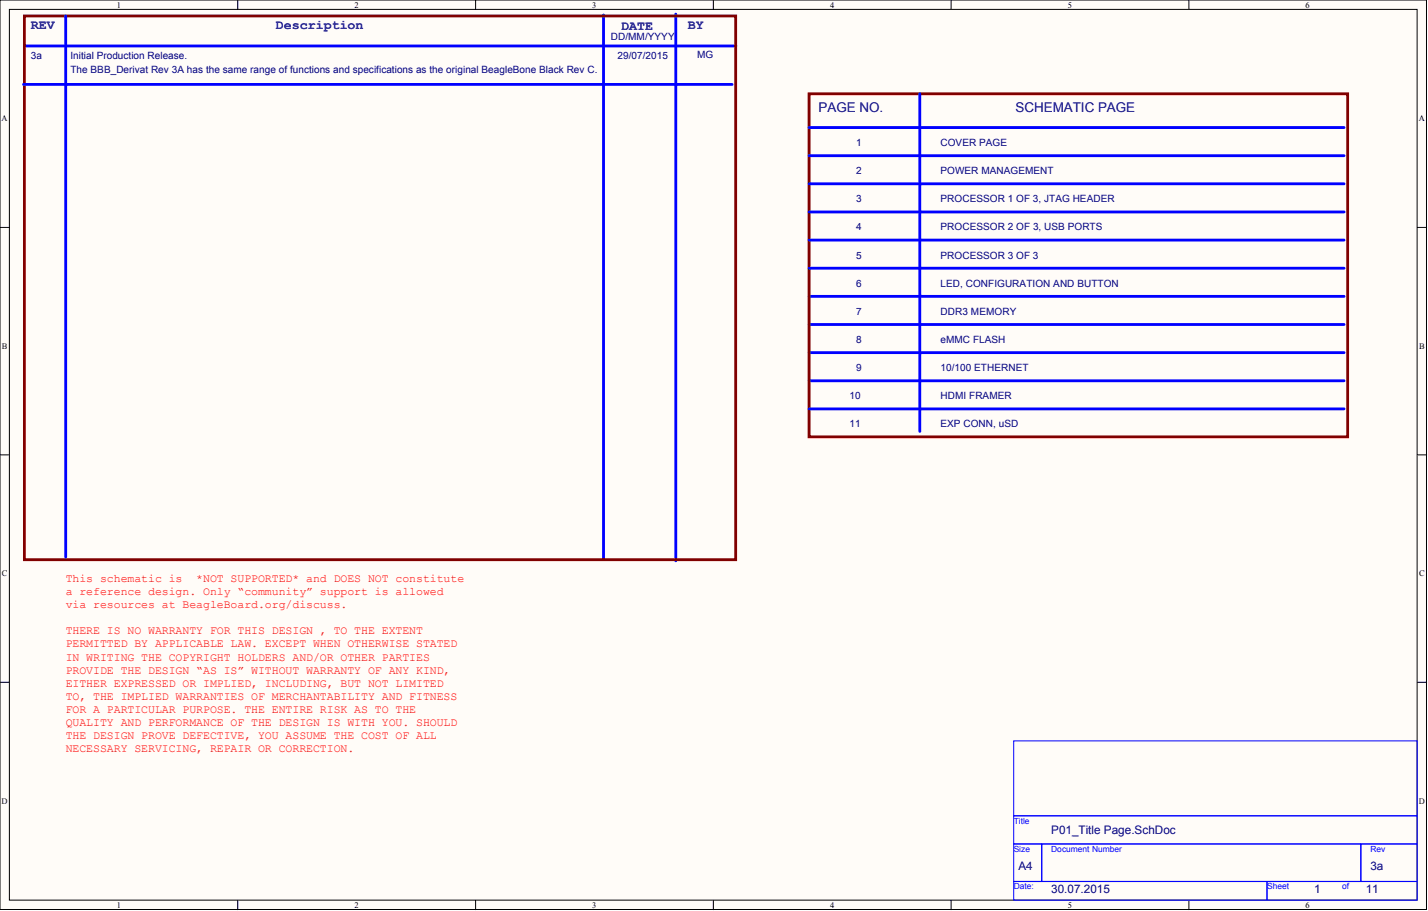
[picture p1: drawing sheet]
<svg xmlns="http://www.w3.org/2000/svg" width="386mm" height="246mm" viewBox="0 0 386 246" stroke-linecap="round" stroke-linejoin="round" font-family="sans-serif">
<defs><g id="words">
<g font-size="3.6" fill="#000080">
<text x="8.4" y="7.8">REV</text>
<text x="74.6" y="7.8">Description</text>
<text x="167.9" y="8.1">DATE</text>
<text x="185.9" y="7.8">BY</text>
<text x="221.2" y="30.2">PAGE NO.</text>
<text x="274.5" y="30.2">SCHEMATIC PAGE</text>
</g>
<g font-size="3.2" fill="#000080">
<text x="284.1" y="225.4">P01_Title Page.SchDoc</text>
<text x="275.2" y="235.1">A4</text>
<text x="370.4" y="235.1">3a</text>
<text x="284.1" y="241.4">30.07.2015</text>
<text x="355.1" y="241.4">1</text>
<text x="369.1" y="241.4">11</text>
</g>
<g font-size="3.1" fill="#f00">
<text x="17.8" y="157.3">This schematic is</text>
<text x="17.8" y="160.8">a reference design. Only “community” support is allowed</text>
<text x="53" y="157.3">*NOT SUPPORTED* and DOES NOT constitute</text>
<text x="17.8" y="164.3">via resources at BeagleBoard.org/discuss.</text>
<text x="17.8" y="171.4">THERE IS NO WARRANTY FOR THIS DESIGN , TO THE EXTENT</text>
<text x="17.8" y="175">PERMITTED BY APPLICABLE LAW. EXCEPT WHEN OTHERWISE STATED</text>
<text x="17.8" y="178.5">IN WRITING THE COPYRIGHT HOLDERS AND/OR OTHER PARTIES</text>
<text x="17.8" y="182.1">PROVIDE THE DESIGN “AS IS” WITHOUT WARRANTY OF ANY KIND,</text>
<text x="17.8" y="185.6">EITHER EXPRESSED OR IMPLIED, INCLUDING, BUT NOT LIMITED</text>
<text x="17.8" y="189.2">TO, THE IMPLIED WARRANTIES OF MERCHANTABILITY AND FITNESS</text>
<text x="17.8" y="192.7">FOR A PARTICULAR PURPOSE. THE ENTIRE RISK AS TO THE</text>
<text x="17.8" y="196.3">QUALITY AND PERFORMANCE OF THE DESIGN IS WITH YOU. SHOULD</text>
<text x="17.8" y="199.8">THE DESIGN PROVE DEFECTIVE, YOU ASSUME THE COST OF ALL</text>
<text x="17.8" y="203.4">NECESSARY SERVICING, REPAIR OR CORRECTION.</text>
</g>
<g font-size="2.7" fill="#000080">
<text x="165.1" y="10.8">DD/MM/YYYY</text>
<text x="8.4" y="15.9">3a</text>
<text x="19" y="15.9">Initial Production Release.</text>
<text x="166.9" y="15.9">29/07/2015</text>
<text x="188.4" y="15.6">MG</text>
<text x="19" y="19.7">The BBB_Derivat Rev 3A has the same range of functions and specifications as the original BeagleBone Black Rev C.</text>
<text x="231.3" y="39.5">1</text>
<text x="254.2" y="39.5">COVER PAGE</text>
<text x="231.3" y="47.1">2</text>
<text x="254.2" y="47.1">POWER MANAGEMENT</text>
<text x="231.3" y="54.7">3</text>
<text x="254.2" y="54.7">PROCESSOR 1 OF 3, JTAG HEADER</text>
<text x="231.3" y="62.3">4</text>
<text x="254.2" y="62.3">PROCESSOR 2 OF 3, USB PORTS</text>
<text x="231.3" y="69.9">5</text>
<text x="254.2" y="69.9">PROCESSOR 3 OF 3</text>
<text x="231.3" y="77.5">6</text>
<text x="254.2" y="77.5">LED, CONFIGURATION AND BUTTON</text>
<text x="231.3" y="85.1">7</text>
<text x="254.2" y="85.1">DDR3 MEMORY</text>
<text x="231.3" y="92.7">8</text>
<text x="254.2" y="92.7">eMMC FLASH</text>
<text x="231.3" y="100.3">9</text>
<text x="254.2" y="100.3">10/100 ETHERNET</text>
<text x="229.6" y="107.9">10</text>
<text x="254.2" y="107.9">HDMI FRAMER</text>
<text x="229.6" y="115.5">11</text>
<text x="254.2" y="115.5">EXP CONN, uSD</text>
</g>
<g font-size="2.3">
<text x="31.5" y="2">1</text>
<text x="95.8" y="2">2</text>
<text x="160.1" y="2">3</text>
<text x="224.3" y="2">4</text>
<text x="288.6" y="2">5</text>
<text x="352.9" y="2">6</text>
<text x=".4" y="32.8">A</text>
<text x="383.5" y="32.8">A</text>
<text x=".5" y="94.3">B</text>
<text x="383.6" y="94.3">B</text>
<text x=".5" y="155.7">C</text>
<text x="383.6" y="155.7">C</text>
<text x=".4" y="217.2">D</text>
<text x="383.5" y="217.2">D</text>
<text x="31.5" y="245.4">1</text>
<text x="95.8" y="245.4">2</text>
<text x="160.1" y="245.4">3</text>
<text x="224.3" y="245.4">4</text>
<text x="288.6" y="245.4">5</text>
<text x="352.9" y="245.4">6</text>
</g>
<g font-size="2.3" fill="#00f">
<text x="274" y="222.6">Title</text>
<text x="274" y="230.2">Size</text>
<text x="284.1" y="230.2">Document Number</text>
<text x="370.4" y="230.2">Rev</text>
<text x="274" y="240.4">Date:</text>
<text x="342.5" y="240.4">Sheet</text>
<text x="362.8" y="240.4">of</text>
</g>
</g></defs>
<g fill="#fffcf8" stroke="#000" stroke-width=".27">
<path d="M0 0h385.5v245.8h-385.5z"/>
<path d="M2.5 2.5h380.5v240.8h-380.5z"/>
</g>
<g fill="none" stroke="#000" stroke-width=".27">
<path d="M64.3 0v2.5M128.5 0v2.5M192.8 0v2.5M257 0v2.5M321.3 0v2.5M0 61.5h2.5M383 61.5h2.6M0 122.9h2.5M383 122.9h2.6M0 184.4h2.5M383 184.4h2.6M64.3 243.4v2.5"/>
<path d="M128.5 243.4v2.5M192.8 243.4v2.5M257 243.4v2.5M321.3 243.4v2.5"/>
</g>
<g fill="none" stroke="#00f" stroke-width=".76">
<path d="M6.8 12.4h192.1M17.8 4.3v146.3M163.1 4.1v147M182.6 3.8v147.8M6.3 22.8h191.6M218.7 34.5h144.6M248.6 25.4v91.2M218.7 49.7h144.6M218.7 57.3h144.6M218.7 42.1h144.6M218.7 64.9h144.6M218.7 72.5h144.6"/>
<path d="M218.7 95.3h144.6M218.7 87.7h144.6M218.7 80.1h144.6M218.7 102.9h144.6M218.7 110.5h144.6"/>
</g>
<path d="M6.6 4.3h192.2v147h-192.2zM218.7 25.4h145.5v92.7h-145.5z" fill="none" stroke="#800000" stroke-width=".76"/>
<path d="M274 200.3h109v20.2h-109zM274 220.5h109v7.6h-109zM274 228.1h7.5v10.1h-7.5zM274 238.3h68.4v5h-68.4zM281.6 228.1h86.2v10.1h-86.2zM342.5 238.3h40.5v5h-40.5zM367.8 228.1h15.2v10.1h-15.2z" fill="none" stroke="#00f" stroke-width=".27"/>
<use href="#words"/>
</svg>
